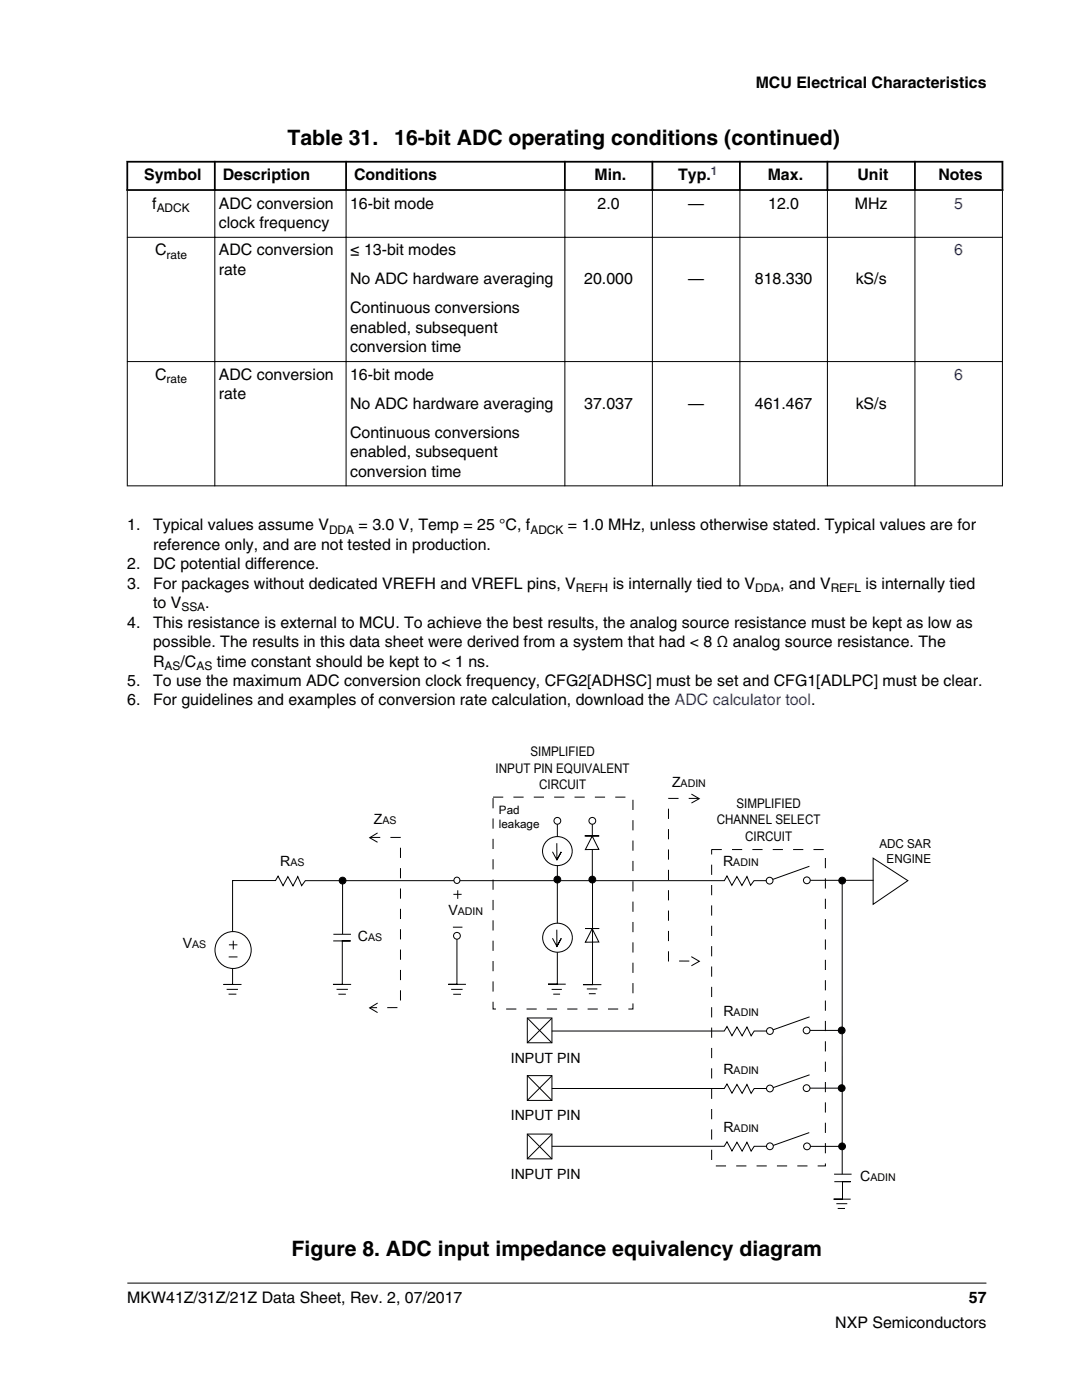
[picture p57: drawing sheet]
<svg xmlns="http://www.w3.org/2000/svg" width="216mm" height="279mm" viewBox="0 0 216 279" stroke-linecap="round" stroke-linejoin="round" font-family="sans-serif">
<defs><g id="words">
<g font-size="4.2">
<text x="57.4" y="29">Table 31.</text>
<text x="78.7" y="29">16-bit ADC operating conditions (continued)</text>
<text x="58.2" y="250.7">Figure 8. ADC input impedance equivalency diagram</text>
</g>
<g font-size="3.2">
<text x="150.8" y="17.5">MCU Electrical Characteristics</text>
<text x="28.7" y="36">Symbol</text>
<text x="44.4" y="36">Description</text>
<text x="70.6" y="36">Conditions</text>
<text x="118.6" y="36">Min.</text>
<text x="135.3" y="36">Typ.</text>
<text x="153.2" y="36">Max.</text>
<text x="171.1" y="36">Unit</text>
<text x="187.2" y="36">Notes</text>
<text x="30.4" y="41.6">f</text>
<text x="43.7" y="41.6">ADC conversion</text>
<text x="69.8" y="41.6">16-bit mode</text>
<text x="119.2" y="41.6">2.0</text>
<text x="137.3" y="41.6">—</text>
<text x="153.3" y="41.6">12.0</text>
<text x="170.6" y="41.6">MHz</text>
<text x="43.7" y="45.5">clock frequency</text>
<text x="30.9" y="51">C</text>
<text x="43.7" y="51">ADC conversion</text>
<text x="69.8" y="51">≤ 13-bit modes</text>
<text x="43.7" y="54.8">rate</text>
<text x="69.8" y="56.8">No ADC hardware averaging</text>
<text x="116.6" y="56.8">20.000</text>
<text x="137.3" y="56.8">—</text>
<text x="150.6" y="56.8">818.330</text>
<text x="170.7" y="56.8">kS/s</text>
<text x="69.8" y="62.5">Continuous conversions</text>
<text x="69.8" y="66.4">enabled, subsequent</text>
<text x="69.8" y="70.3">conversion time</text>
<text x="30.9" y="75.8">C</text>
<text x="43.7" y="75.8">ADC conversion</text>
<text x="69.8" y="75.8">16-bit mode</text>
<text x="43.7" y="79.6">rate</text>
<text x="69.8" y="81.6">No ADC hardware averaging</text>
<text x="116.6" y="81.6">37.037</text>
<text x="137.3" y="81.6">—</text>
<text x="150.6" y="81.6">461.467</text>
<text x="170.7" y="81.6">kS/s</text>
<text x="69.8" y="87.3">Continuous conversions</text>
<text x="69.8" y="91.2">enabled, subsequent</text>
<text x="69.8" y="95.1">conversion time</text>
<text x="25.4" y="105.9">1.</text>
<text x="30.5" y="105.9">Typical values assume V</text>
<text x="71.6" y="105.9">= 3.0 V, Temp = 25 °C, f</text>
<text x="113.3" y="105.9">= 1.0 MHz, unless otherwise stated. Typical values are for</text>
<text x="25.4" y="113.6">2.</text>
<text x="30.5" y="109.7">reference only, and are not tested in production.</text>
<text x="30.5" y="113.6">DC potential difference.</text>
<text x="25.4" y="117.5">3.</text>
<text x="30.5" y="117.5">For packages without dedicated VREFH and VREFL pins, V</text>
<text x="122.3" y="117.5">is internally tied to V</text>
<text x="155.7" y="117.5">, and V</text>
<text x="172.7" y="117.5">is internally tied</text>
<text x="25.4" y="125.3">4.</text>
<text x="30.5" y="121.4">to V</text>
<text x="30.5" y="125.3">This resistance is external to MCU. To achieve the best results, the analog source resistance must be kept as low as</text>
<text x="41" y="121.4">.</text>
<text x="30.5" y="129.1">possible. The results in this data sheet were derived from a system that had &lt; 8 Ω analog source resistance. The</text>
<text x="25.4" y="136.9">5.</text>
<text x="30.5" y="133">R</text>
<text x="30.5" y="136.9">To use the maximum ADC conversion clock frequency, CFG2[ADHSC] must be set and CFG1[ADLPC] must be clear.</text>
<text x="36" y="133">/C</text>
<text x="43.2" y="133">time constant should be kept to &lt; 1 ns.</text>
<text x="25.4" y="140.8">6.</text>
<text x="30.5" y="140.8">For guidelines and examples of conversion rate calculation, download the ADC calculator tool.</text>
<text x="25.4" y="260">MKW41Z/31Z/21Z Data Sheet, Rev. 2, 07/2017</text>
<text x="193.3" y="260">57</text>
<text x="166.7" y="265">NXP Semiconductors</text>
</g>
<g font-size="3.2" fill="#00f">
<text x="190.4" y="41.6">5</text>
<text x="190.4" y="51">6</text>
<text x="190.4" y="75.8">6</text>
</g>
<g font-size="2.8">
<text x="134.1" y="157.1">Z</text>
<text x="74.6" y="164.5">Z</text>
<text x="55.9" y="172.8">R</text>
<text x="144.3" y="172.8">R</text>
<text x="89.5" y="182.6">V</text>
<text x="36.5" y="189.2">V</text>
<text x="71.4" y="187.8">C</text>
<text x="144.4" y="202.8">R</text>
<text x="101.9" y="212.1">INPUT PIN</text>
<text x="144.4" y="214.3">R</text>
<text x="101.9" y="223.6">INPUT PIN</text>
<text x="144.4" y="226">R</text>
<text x="101.9" y="235.3">INPUT PIN</text>
<text x="171.6" y="235.6">C</text>
</g>
<g font-size="2.6">
<text x="98.9" y="154.2">INPUT PIN EQUIVALENT</text>
<text x="105.8" y="150.9">SIMPLIFIED</text>
<text x="107.6" y="157.5">CIRCUIT</text>
<text x="146.9" y="161.2">SIMPLIFIED</text>
<text x="143" y="164.5">CHANNEL SELECT</text>
<text x="148.7" y="167.8">CIRCUIT</text>
</g>
<g font-size="2.5">
<text x="175.5" y="169.2">ADC SAR</text>
<text x="176.9" y="172.2">ENGINE</text>
</g>
<text font-size="2.4" fill="#00f" x="141.9" y="34.9">1</text>
<g font-size="2.4">
<text x="31.3" y="42.3">ADCK</text>
<text x="33.2" y="51.6">rate</text>
<text x="33.2" y="76.4">rate</text>
<text x="65.7" y="106.5">DDA</text>
<text x="105.8" y="106.5">ADCK</text>
<text x="114.9" y="118.1">REFH</text>
<text x="150.7" y="118.1">DDA</text>
<text x="165.8" y="118.1">REFL</text>
<text x="36.2" y="122">SSA</text>
<text x="32.8" y="133.7">AS</text>
<text x="39.2" y="133.7">AS</text>
</g>
<g font-size="2.3">
<text x="99.6" y="162.5">Pad</text>
<text x="99.6" y="165.3">leakage</text>
</g>
<g font-size="2.1">
<text x="135.8" y="157.1">ADIN</text>
<text x="76.3" y="164.5">AS</text>
<text x="57.9" y="172.8">AS</text>
<text x="146.3" y="172.8">ADIN</text>
<text x="91.4" y="182.6">ADIN</text>
<text x="38.3" y="189.2">AS</text>
<text x="73.5" y="187.8">AS</text>
<text x="146.4" y="202.8">ADIN</text>
<text x="146.4" y="214.3">ADIN</text>
<text x="146.4" y="226">ADIN</text>
<text x="173.7" y="235.6">ADIN</text>
</g>
</g></defs>
<path d="M25.2 32.3h175M25.2 37.9h175M25.4 32.1v6M42.9 32.1v6M69.1 32.1v6M112.7 32.1v6M130.2 32.1v6M147.6 32.1v6M165.1 32.1v6M182.6 32.1v6M200 32.1v6" fill="none" stroke="#000" stroke-width=".35"/>
<g fill="none" stroke="#000" stroke-width=".2">
<path d="M25.4 38.1v58.9M42.9 37.7v59.3M69.1 37.7v59.3M112.7 37.7v59.3M130.2 37.7v59.3M147.6 37.7v59.3M165.1 37.7v59.3M182.6 37.7v59.3M200 38.1v58.9M25.3 47.4h174.8M25.3 72.2h174.8M25.3 97h174.8"/>
<path d="M153.6 175.8h-3.1l-.7 .9-.8-1.8-1 1.8-1-1.8-1 1.8-.9-1.9-.6 1h-83.6l-.7 1-.8-1.9-.9 1.9-1.1-1.8-.9 1.8-1-1.9-.5 .8h-8.6v10.2M45.2 197.4h2.3M45.6 198.4h1.6M46.4 193.3v3.2h-1.8h3.6"/>
<circle cx="46.5" cy="189.6" r="3.6"/>
</g>
<circle cx="153.6" cy="175.8" r=".68" fill="#fff" stroke="#000" stroke-width=".2"/>
<path d="M161 175.7h13.3M161.5 172.9l-7.3 2.6" fill="none" stroke="#000" stroke-width=".2"/>
<circle cx="161" cy="175.7" r=".68" fill="#fff" stroke="#000" stroke-width=".2"/>
<path d="M138 158.5l1.5 .9-1.5 .9M68.4 175.7v10.7M75.3 166.2l-1.5 1 1.5 .9M174.2 171.3l7 4.5-7 4.7zM66.5 187.8h3.5h-1.7v8.7h-1.9h3.7M66.5 186.5h3.5M67.2 197.4h2.2M67.5 198.4h1.5M91.2 186.8v9.6h-1.8h3.6M137.9 190.9l1.6 .9-1.5 .9M75.4 200.2l-1.6 .9 1.5 1" fill="none" stroke="#000" stroke-width=".2"/>
<path d="M98.4 159.1h27.9v42.3h-27.9zM139.5 159.3h-6.1v32.5h6M73.8 167.1h6.1v34h-6" fill="none" stroke="#000" stroke-width=".2" stroke-dasharray="2 2" stroke-linecap="butt"/>
<circle cx="68.4" cy="175.7" r=".68" fill="#000" stroke="#000" stroke-width=".2"/>
<circle cx="91.2" cy="186.8" r=".68" fill="#fff" stroke="#000" stroke-width=".2"/>
<path d="M90 197.4h2.3M90.4 198.4h1.6" fill="none" stroke="#000" stroke-width=".2"/>
<circle cx="91.2" cy="175.7" r=".62" fill="#fff"/>
<g fill="none" stroke="#000" stroke-width=".2">
<path d="M168.1 175.7v58.7M161 205.6h7M166.4 234.3h3.5M166.5 235.8h3.2h-1.6v3.5h-1.8h3.4M166.9 240.2h2.2M167.2 241.2h1.4"/>
<circle cx="91.2" cy="175.7" r=".61"/>
</g>
<circle cx="168.1" cy="175.7" r=".68" fill="#000" stroke="#000" stroke-width=".2"/>
<circle cx="160.9" cy="205.6" r=".68" fill="#fff" stroke="#000" stroke-width=".2"/>
<circle cx="167.9" cy="205.6" r=".68" fill="#000" stroke="#000" stroke-width=".2"/>
<path d="M161 217.2h7" fill="none" stroke="#000" stroke-width=".2"/>
<circle cx="160.9" cy="217.2" r=".68" fill="#fff" stroke="#000" stroke-width=".2"/>
<circle cx="167.9" cy="217.2" r=".68" fill="#000" stroke="#000" stroke-width=".2"/>
<path d="M161 228.8h7" fill="none" stroke="#000" stroke-width=".2"/>
<circle cx="161" cy="228.8" r=".68" fill="#fff" stroke="#000" stroke-width=".2"/>
<circle cx="168" cy="228.8" r=".68" fill="#000" stroke="#000" stroke-width=".2"/>
<path d="M142 169.5h22.7v63.2h-22.7z" fill="none" stroke="#000" stroke-width=".2" stroke-dasharray="2 2" stroke-linecap="butt"/>
<path d="M105.2 203.2h4.9v4.9h-4.9zM105.2 214.7h4.9v4.9h-4.9zM105.2 203.2l4.9 4.9M105.2 214.7l4.9 4.9M110.1 205.8h34.4l.6-.9 1 1.8 1-1.7 1 1.7 .9-1.7 .9 1.7 .6-.9h3.1M110.1 203.2l-4.9 4.9M110.1 214.7l-4.9 4.9M105.2 226.3h4.9v5h-4.9zM105.2 226.3l4.9 5M110.1 226.4l-4.9 4.9" fill="none" stroke="#000" stroke-width=".2"/>
<circle cx="153.6" cy="205.8" r=".68" fill="#fff" stroke="#000" stroke-width=".2"/>
<path d="M110.1 217.2h34.4l.6-.9 1 1.9 1-1.8 1 1.8 .9-1.8 .9 1.8 .6-1h3.1" fill="none" stroke="#000" stroke-width=".2"/>
<circle cx="153.6" cy="217.2" r=".68" fill="#fff" stroke="#000" stroke-width=".2"/>
<path d="M110.1 228.8h34.4l.6-.9 1 1.8 1-1.7 1 1.7 .9-1.7 .9 1.7 .6-.9h3.1" fill="none" stroke="#000" stroke-width=".2"/>
<circle cx="153.6" cy="228.8" r=".68" fill="#fff" stroke="#000" stroke-width=".2"/>
<path d="M118.2 163.8v11.8M161.5 214.5l-7.3 2.6M161.5 202.9l-7.3 2.6M161.5 226l-7.3 2.6" fill="none" stroke="#000" stroke-width=".2"/>
<circle cx="118.2" cy="163.8" r=".68" fill="#fff" stroke="#000" stroke-width=".2"/>
<circle cx="118.2" cy="175.5" r=".68" fill="#000" stroke="#000" stroke-width=".2"/>
<path d="M111.2 163.8v11.8" fill="none" stroke="#000" stroke-width=".2"/>
<circle cx="111.2" cy="163.8" r=".68" fill="#fff" stroke="#000" stroke-width=".2"/>
<circle cx="111.2" cy="175.5" r=".68" fill="#000" stroke="#000" stroke-width=".2"/>
<path d="M116.7 166.8h1.4l1.4 2.7-2.7 .1 1.4-2.8h1.4z" fill-rule="evenodd" fill="#fff" stroke="#000" stroke-width=".2"/>
<circle cx="111.3" cy="169.9" r="2.92" fill="#fff"/>
<g fill="none" stroke="#000" stroke-width=".2">
<path d="M111.1 168.3v3.3l.9-1.6-.9 1.6-.9-1.6"/>
<circle cx="111.2" cy="169.8" r="2.93"/>
</g>
<path d="M116.7 185.3h1.4l1.4 2.7h-2.7l1.4-2.7h1.4z" fill-rule="evenodd" fill="#fff" stroke="#000" stroke-width=".2"/>
<path d="M90.5 178.5h1.6M91.3 177.7v1.7M111.2 175.6v20.8h-1.8h3.5M118.2 175.8v20.7h-1.9h3.7M45.6 191h1.8M45.7 188.6h1.7M46.5 187.7v1.8M90.4 185h1.9M110.1 197.5h2M110.4 198.4h1.4M117.1 197.4h2.1M117.5 198.3h1.4" fill="none" stroke="#000" stroke-width=".2"/>
<circle cx="111.3" cy="187.1" r="2.92" fill="#fff"/>
<g fill="none" stroke="#000" stroke-width=".2">
<path d="M111.1 185.5v3.4l.9-1.6-.9 1.6-.9-1.6M25.4 256.1h171.4"/>
<circle cx="111.3" cy="187.1" r="2.93"/>
</g>
<use href="#words"/>
</svg>
